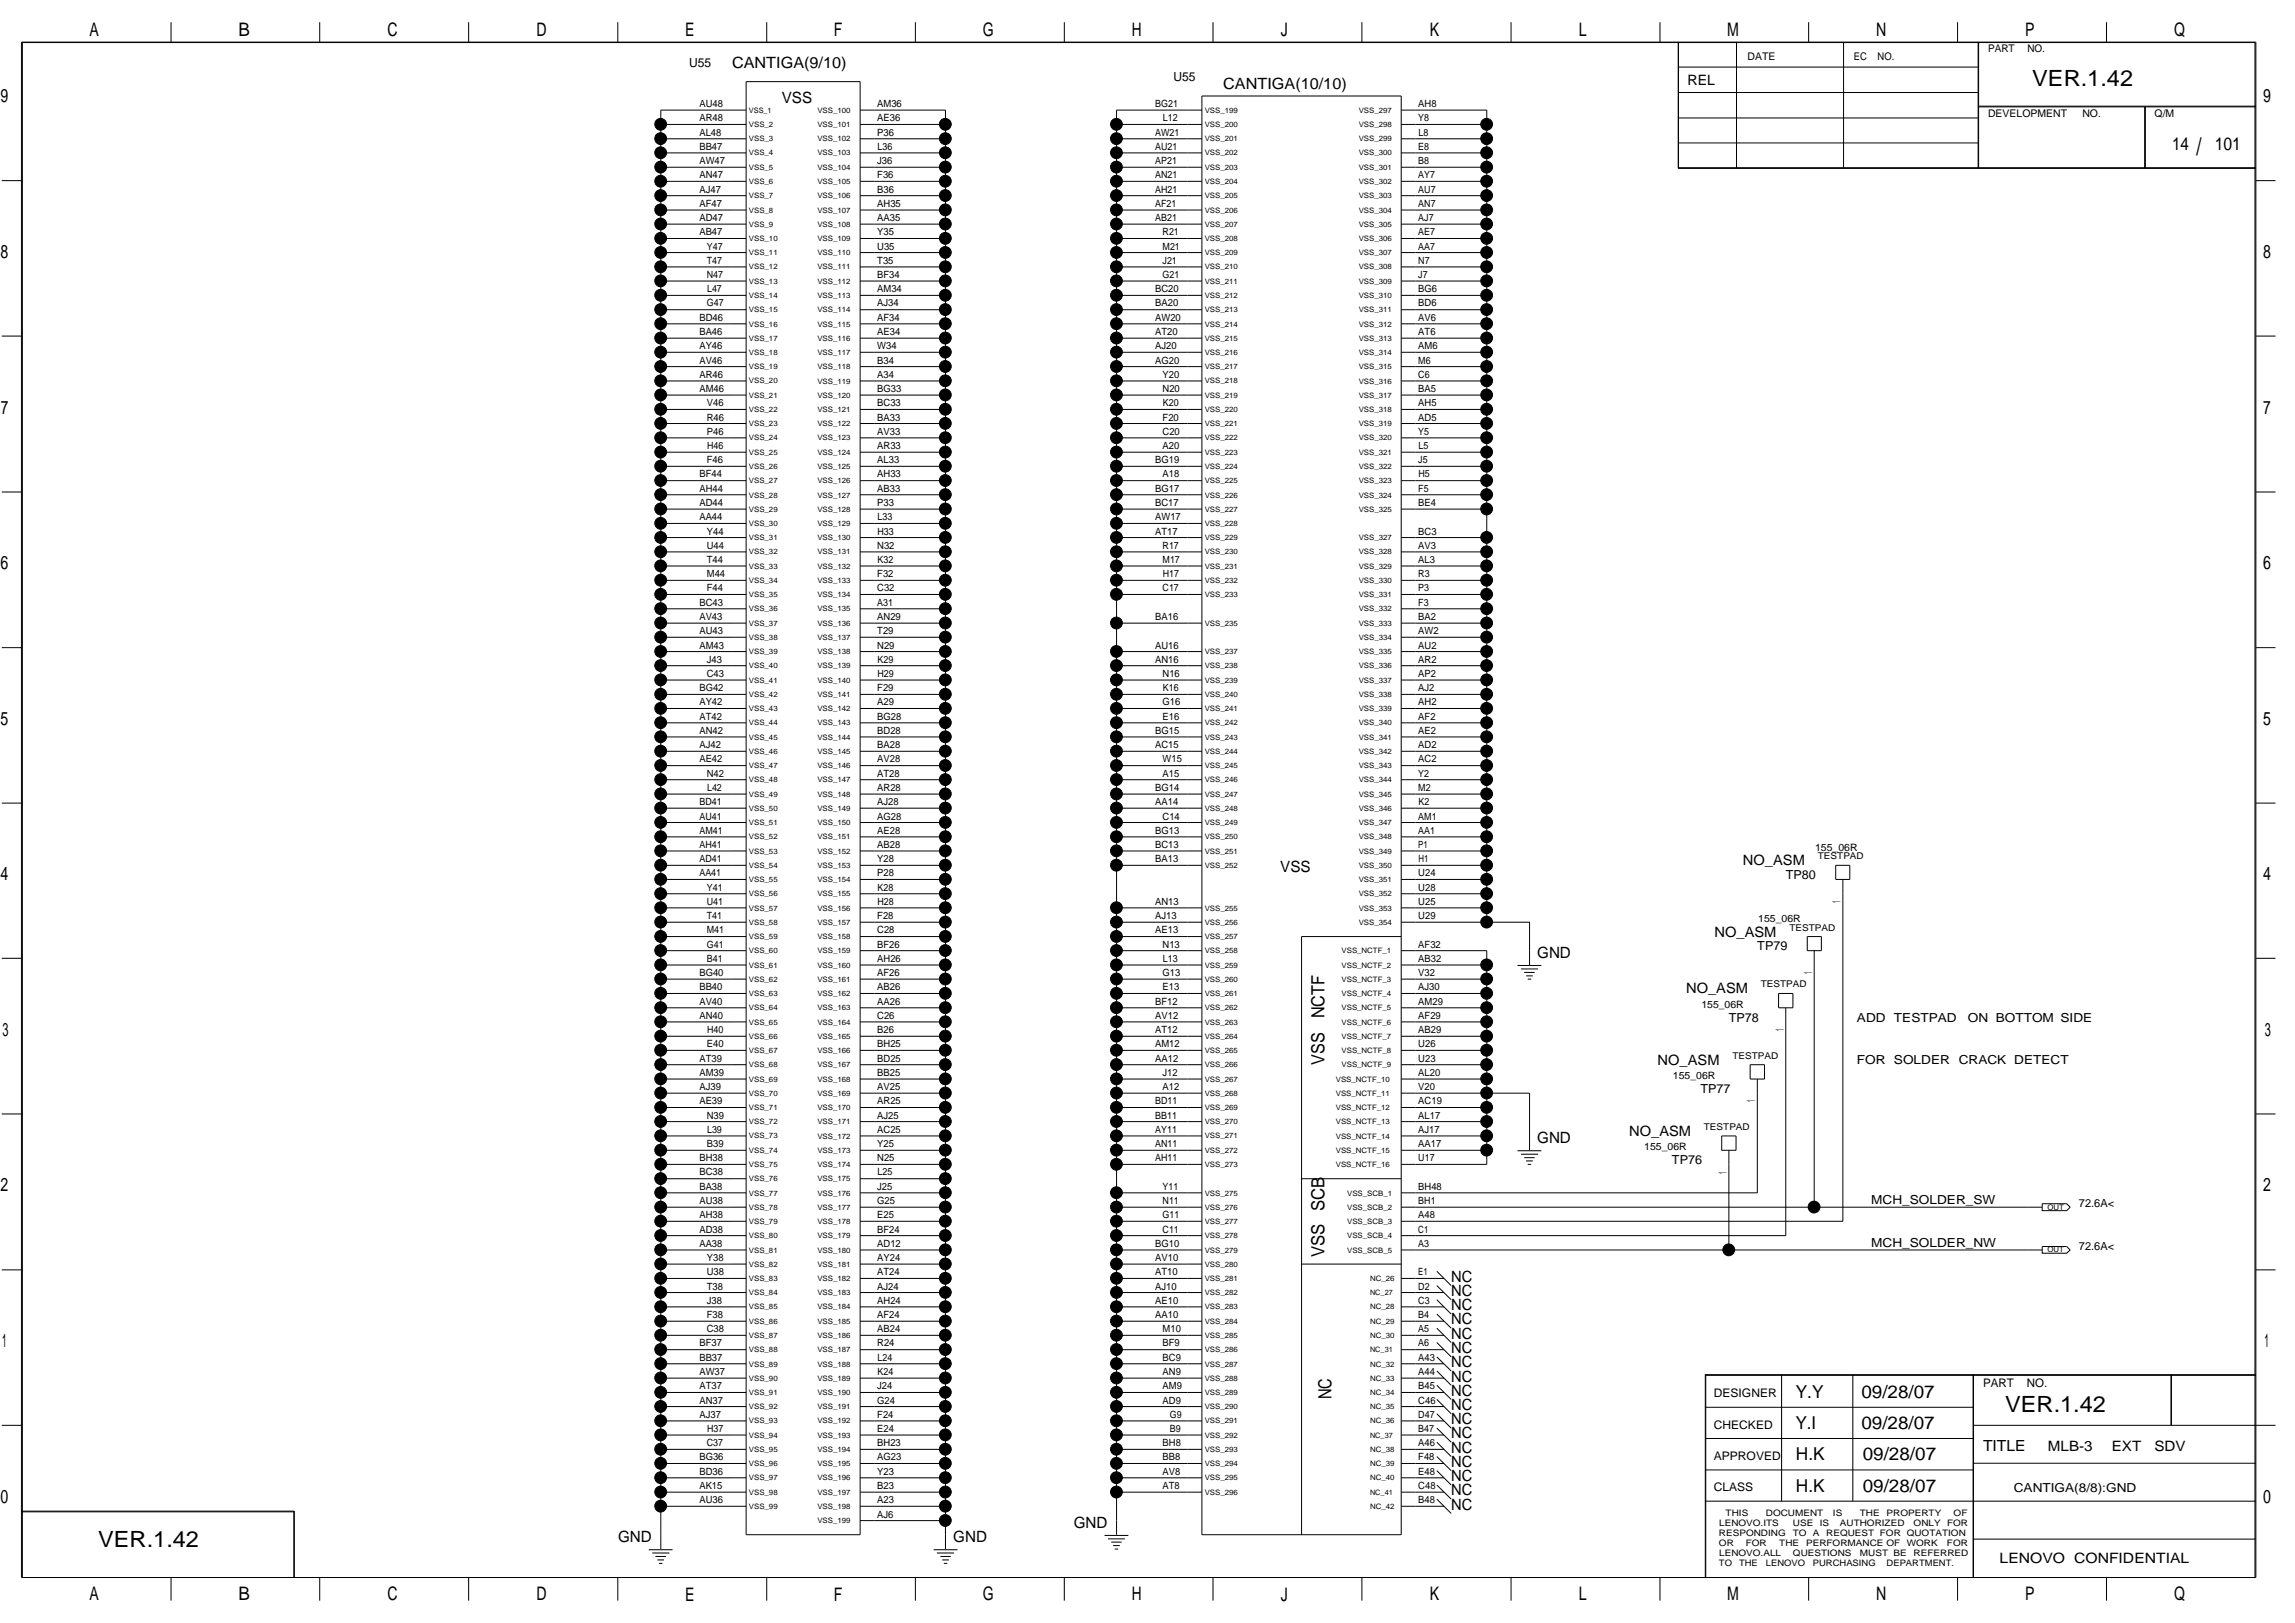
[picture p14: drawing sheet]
<svg xmlns="http://www.w3.org/2000/svg" width="420mm" height="297mm" viewBox="0 0 420 297" stroke-linecap="round" stroke-linejoin="round" font-family="sans-serif">
<defs><g id="words">
<text font-size="4.4" x="402.1" y="28.4">/</text>
<g font-size="4.1">
<text x="372.1" y="15.7">VER.1.42</text>
<text x="367.1" y="258.4">VER.1.42</text>
<text x="18" y="283.2">VER.1.42</text>
</g>
<g font-size="3.4">
<text x="16.4" y="6.6">A</text>
<text x="43.6" y="6.6">B</text>
<text x="70.9" y="6.6">C</text>
<text x="98.2" y="6.6">D</text>
<text x="125.4" y="6.6">E</text>
<text x="152.7" y="6.6">F</text>
<text x="179.9" y="6.6">G</text>
<text x="207.2" y="6.6">H</text>
<text x="234.5" y="6.6">J</text>
<text x="261.8" y="6.6">K</text>
<text x="289" y="6.6">L</text>
<text x="316.2" y="6.6">M</text>
<text x="343.5" y="6.6">N</text>
<text x="370.8" y="6.6">P</text>
<text x="398" y="6.6">Q</text>
<text x=".1" y="18.8">9</text>
<text x="414.3" y="18.8">9</text>
<text x=".1" y="47.2">8</text>
<text x="414.3" y="47.2">8</text>
<text x=".2" y="75.7">7</text>
<text x="414.3" y="75.7">7</text>
<text x=".1" y="104.2">6</text>
<text x="414.3" y="104.2">6</text>
<text x=".1" y="132.7">5</text>
<text x="414.3" y="132.7">5</text>
<text x=".1" y="161.1">4</text>
<text x="414.3" y="161.1">4</text>
<text x=".5" y="189.6">3</text>
<text x="414.6" y="189.6">3</text>
<text x=".1" y="218.1">2</text>
<text x="414.3" y="218.1">2</text>
<text x=".4" y="246.6">1</text>
<text x="414.6" y="246.6">1</text>
<text x=".1" y="275.1">0</text>
<text x="414.3" y="275.1">0</text>
<text x="16.4" y="292.9">A</text>
<text x="43.6" y="292.9">B</text>
<text x="70.9" y="292.9">C</text>
<text x="98.2" y="292.9">D</text>
<text x="125.4" y="292.9">E</text>
<text x="152.7" y="292.9">F</text>
<text x="179.9" y="292.9">G</text>
<text x="207.2" y="292.9">H</text>
<text x="234.5" y="292.9">J</text>
<text x="261.8" y="292.9">K</text>
<text x="289" y="292.9">L</text>
<text x="316.2" y="292.9">M</text>
<text x="343.5" y="292.9">N</text>
<text x="370.8" y="292.9">P</text>
<text x="398" y="292.9">Q</text>
</g>
<g font-size="3.3">
<text x="397.7" y="27.4">14</text>
<text x="405.5" y="27.4">101</text>
<text x="242.5" y="186.4" transform="rotate(-90 242.5 186.4)">NCTF</text>
<text x="242.5" y="194.9" transform="rotate(-90 242.5 194.9)">VSS</text>
<text x="242.5" y="221.6" transform="rotate(-90 242.5 221.6)">SCB</text>
<text x="242.5" y="230" transform="rotate(-90 242.5 230)">VSS</text>
<text x="243.7" y="256.1" transform="rotate(-90 243.7 256.1)">NC</text>
<text x="328.7" y="255.8">Y.Y</text>
<text x="340.8" y="255.8">09/28/07</text>
<text x="328.7" y="261.6">Y.I</text>
<text x="340.8" y="261.6">09/28/07</text>
<text x="328.8" y="267.3">H.K</text>
<text x="341" y="267.3">09/28/07</text>
<text x="328.8" y="273">H.K</text>
<text x="341" y="273">09/28/07</text>
</g>
<g font-size="2.8">
<text x="134" y="12.4">CANTIGA(9/10)</text>
<text x="223.9" y="16.3">CANTIGA(10/10)</text>
<text x="143.1" y="18.9">VSS</text>
<text x="234.4" y="159.6">VSS</text>
<text x="281.4" y="175.3">GND</text>
<text x="281.4" y="209.2">GND</text>
<text x="265.7" y="239.8">NC</text>
<text x="265.7" y="234.6">NC</text>
<text x="265.7" y="237.2">NC</text>
<text x="265.7" y="245">NC</text>
<text x="265.7" y="242.4">NC</text>
<text x="265.7" y="250.2">NC</text>
<text x="265.7" y="247.6">NC</text>
<text x="265.7" y="255.4">NC</text>
<text x="265.7" y="252.9">NC</text>
<text x="265.7" y="263.3">NC</text>
<text x="265.7" y="260.7">NC</text>
<text x="265.7" y="258.1">NC</text>
<text x="265.7" y="265.9">NC</text>
<text x="265.7" y="268.5">NC</text>
<text x="363" y="265.6">TITLE</text>
<text x="265.7" y="271.1">NC</text>
<text x="265.7" y="273.7">NC</text>
<text x="196.6" y="279.6">GND</text>
<text x="265.7" y="276.3">NC</text>
<text x="113.1" y="282.2">GND</text>
<text x="174.5" y="282.2">GND</text>
</g>
<g font-size="2.6">
<text x="308.9" y="15.5">REL</text>
<text x="319.1" y="158.4">NO_ASM</text>
<text x="313.9" y="171.4">NO_ASM</text>
<text x="308.7" y="181.8">NO_ASM</text>
<text x="303.5" y="194.9">NO_ASM</text>
<text x="298.3" y="207.9">NO_ASM</text>
<text x="374.9" y="265.5">MLB-3</text>
<text x="386.6" y="265.5">EXT</text>
<text x="394.4" y="265.5">SDV</text>
<text x="366.1" y="286.1">LENOVO CONFIDENTIAL</text>
</g>
<g font-size="2.3">
<text x="126.2" y="12.3">U55</text>
<text x="214.8" y="14.9">U55</text>
<text x="326.9" y="160.9">TP80</text>
<text x="321.7" y="173.9">TP79</text>
<text x="316.5" y="187">TP78</text>
<text x="340" y="187">ADD TESTPAD</text>
<text x="360.3" y="187">ON BOTTOM SIDE</text>
<text x="340" y="194.8">FOR SOLDER</text>
<text x="358.6" y="194.8">CRACK DETECT</text>
<text x="311.3" y="200">TP77</text>
<text x="306.1" y="213.1">TP76</text>
<text x="342.6" y="220.4">MCH_SOLDER_SW</text>
<text x="342.6" y="228.2">MCH_SOLDER_NW</text>
<text x="368.7" y="273.1">CANTIGA(8/8):GND</text>
</g>
<g font-size="2.2">
<text x="313.8" y="255.7">DESIGNER</text>
<text x="363" y="253.8">PART</text>
<text x="371.1" y="253.8">NO.</text>
<text x="313.8" y="261.5">CHECKED</text>
<text x="313.8" y="267.2">APPROVED</text>
<text x="313.8" y="272.9">CLASS</text>
</g>
<g font-size="2.1">
<text x="337" y="165.3" transform="rotate(-90 337 165.3)">1</text>
<text x="331.8" y="178.3" transform="rotate(-90 331.8 178.3)">1</text>
<text x="326.5" y="188.8" transform="rotate(-90 326.5 188.8)">1</text>
<text x="321.3" y="201.8" transform="rotate(-90 321.3 201.8)">1</text>
<text x="316.1" y="214.8" transform="rotate(-90 316.1 214.8)">1</text>
</g>
<g font-size="2">
<text x="380.6" y="220.9">72.6A&lt;</text>
<text x="380.6" y="228.7">72.6A&lt;</text>
</g>
<g font-size="1.9">
<text x="319.9" y="11">DATE</text>
<text x="339.4" y="11">EC</text>
<text x="343.7" y="11">NO.</text>
<text x="364" y="9.5">PART</text>
<text x="371.2" y="9.5">NO.</text>
<text x="364" y="21.3">DEVELOPMENT</text>
<text x="381.2" y="21.3">NO.</text>
<text x="394.5" y="21.3">Q/M</text>
<text x="332.3" y="155.7">155_06R</text>
<text x="321.9" y="168.7">155_06R</text>
<text x="311.5" y="184.4">155_06R</text>
<text x="306.3" y="197.4">155_06R</text>
<text x="301" y="210.5">155_06R</text>
</g>
<g font-size="1.8">
<text x="128" y="19.6">AU48</text>
<text x="128" y="22.2">AR48</text>
<text x="160.6" y="19.6">AM36</text>
<text x="160.6" y="22.2">AE36</text>
<text x="211.5" y="19.6">BG21</text>
<text x="212.9" y="22.2">L12</text>
<text x="259.7" y="22.2">Y8</text>
<text x="259.7" y="19.6">AH8</text>
<text x="128" y="27.4">BB47</text>
<text x="128" y="24.8">AL48</text>
<text x="160.6" y="24.8">P36</text>
<text x="160.6" y="27.4">L36</text>
<text x="211.5" y="24.8">AW21</text>
<text x="211.5" y="27.4">AU21</text>
<text x="259.7" y="27.4">E8</text>
<text x="259.7" y="24.8">L8</text>
<text x="128" y="30">AW47</text>
<text x="128" y="32.6">AN47</text>
<text x="128" y="35.3">AJ47</text>
<text x="160.6" y="30">J36</text>
<text x="160.6" y="35.3">B36</text>
<text x="160.6" y="32.6">F36</text>
<text x="211.5" y="30">AP21</text>
<text x="211.5" y="35.3">AH21</text>
<text x="211.5" y="32.6">AN21</text>
<text x="259.7" y="30">B8</text>
<text x="259.7" y="32.6">AY7</text>
<text x="259.7" y="35.3">AU7</text>
<text x="128" y="37.8">AF47</text>
<text x="128" y="40.5">AD47</text>
<text x="160.6" y="37.8">AH35</text>
<text x="160.6" y="40.5">AA35</text>
<text x="211.5" y="37.8">AF21</text>
<text x="211.5" y="40.5">AB21</text>
<text x="259.7" y="37.8">AN7</text>
<text x="259.7" y="40.5">AJ7</text>
<text x="128" y="43.1">AB47</text>
<text x="129.4" y="45.7">Y47</text>
<text x="160.6" y="43.1">Y35</text>
<text x="160.6" y="45.7">U35</text>
<text x="212.8" y="45.7">M21</text>
<text x="212.8" y="43.1">R21</text>
<text x="259.7" y="45.7">AA7</text>
<text x="259.7" y="43.1">AE7</text>
<text x="129.4" y="48.3">T47</text>
<text x="129.4" y="50.9">N47</text>
<text x="129.4" y="53.5">L47</text>
<text x="160.6" y="48.3">T35</text>
<text x="160.6" y="53.5">AM34</text>
<text x="160.6" y="50.9">BF34</text>
<text x="211.5" y="53.5">BC20</text>
<text x="212.8" y="50.9">G21</text>
<text x="212.8" y="48.3">J21</text>
<text x="259.7" y="48.3">N7</text>
<text x="259.7" y="53.5">BG6</text>
<text x="259.7" y="50.9">J7</text>
<text x="128" y="58.7">BD46</text>
<text x="129.4" y="56.1">G47</text>
<text x="160.6" y="56.1">AJ34</text>
<text x="160.6" y="58.7">AF34</text>
<text x="211.5" y="58.7">AW20</text>
<text x="211.5" y="56.1">BA20</text>
<text x="259.7" y="58.7">AV6</text>
<text x="259.7" y="56.1">BD6</text>
<text x="128" y="63.9">AY46</text>
<text x="128" y="61.3">BA46</text>
<text x="160.6" y="63.9">W34</text>
<text x="160.6" y="61.3">AE34</text>
<text x="211.5" y="61.3">AT20</text>
<text x="211.5" y="63.9">AJ20</text>
<text x="259.7" y="63.9">AM6</text>
<text x="259.7" y="61.3">AT6</text>
<text x="128" y="66.5">AV46</text>
<text x="128" y="69.1">AR46</text>
<text x="128" y="71.8">AM46</text>
<text x="160.6" y="66.5">B34</text>
<text x="160.6" y="69.1">A34</text>
<text x="160.6" y="71.8">BG33</text>
<text x="211.5" y="66.5">AG20</text>
<text x="212.8" y="69.1">Y20</text>
<text x="212.8" y="71.8">N20</text>
<text x="259.7" y="66.5">M6</text>
<text x="259.7" y="69.1">C6</text>
<text x="259.7" y="71.8">BA5</text>
<text x="129.4" y="74.3">V46</text>
<text x="129.4" y="77">R46</text>
<text x="160.6" y="74.3">BC33</text>
<text x="160.6" y="77">BA33</text>
<text x="212.8" y="77">F20</text>
<text x="212.9" y="74.3">K20</text>
<text x="259.7" y="77">AD5</text>
<text x="259.7" y="74.3">AH5</text>
<text x="129.4" y="79.6">P46</text>
<text x="129.4" y="82.2">H46</text>
<text x="160.6" y="79.6">AV33</text>
<text x="160.6" y="82.2">AR33</text>
<text x="212.8" y="79.6">C20</text>
<text x="212.8" y="82.2">A20</text>
<text x="259.7" y="79.6">Y5</text>
<text x="259.7" y="82.2">L5</text>
<text x="128" y="87.4">BF44</text>
<text x="129.4" y="84.8">F46</text>
<text x="160.6" y="84.8">AL33</text>
<text x="160.6" y="87.4">AH33</text>
<text x="211.5" y="84.8">BG19</text>
<text x="212.8" y="87.4">A18</text>
<text x="259.7" y="84.8">J5</text>
<text x="259.7" y="87.4">H5</text>
<text x="128" y="90">AH44</text>
<text x="128" y="92.6">AD44</text>
<text x="128" y="95.2">AA44</text>
<text x="160.6" y="92.6">P33</text>
<text x="160.6" y="90">AB33</text>
<text x="160.6" y="95.2">L33</text>
<text x="211.5" y="92.6">BC17</text>
<text x="211.5" y="90">BG17</text>
<text x="211.5" y="95.2">AW17</text>
<text x="259.7" y="90">F5</text>
<text x="259.7" y="92.6">BE4</text>
<text x="129.4" y="97.8">Y44</text>
<text x="129.4" y="100.4">U44</text>
<text x="160.6" y="100.4">N32</text>
<text x="160.6" y="97.8">H33</text>
<text x="211.5" y="97.8">AT17</text>
<text x="212.8" y="100.4">R17</text>
<text x="259.7" y="100.4">AV3</text>
<text x="259.7" y="97.8">BC3</text>
<text x="129.4" y="103">T44</text>
<text x="129.4" y="105.7">M44</text>
<text x="160.6" y="105.7">F32</text>
<text x="160.6" y="103">K32</text>
<text x="212.8" y="103">M17</text>
<text x="212.9" y="105.7">H17</text>
<text x="259.7" y="105.7">R3</text>
<text x="259.7" y="103">AL3</text>
<text x="128" y="113.5">AV43</text>
<text x="128" y="110.9">BC43</text>
<text x="129.4" y="108.2">F44</text>
<text x="160.6" y="113.5">AN29</text>
<text x="160.6" y="108.2">C32</text>
<text x="160.6" y="110.9">A31</text>
<text x="211.5" y="113.5">BA16</text>
<text x="212.8" y="108.2">C17</text>
<text x="259.7" y="108.2">P3</text>
<text x="259.7" y="110.9">F3</text>
<text x="259.7" y="113.5">BA2</text>
<text x="128" y="116.1">AU43</text>
<text x="128" y="118.7">AM43</text>
<text x="160.6" y="116.1">T29</text>
<text x="160.6" y="118.7">N29</text>
<text x="211.5" y="118.7">AU16</text>
<text x="259.7" y="116.1">AW2</text>
<text x="259.7" y="118.7">AU2</text>
<text x="129.4" y="121.3">J43</text>
<text x="129.4" y="123.9">C43</text>
<text x="160.6" y="123.9">H29</text>
<text x="160.6" y="121.3">K29</text>
<text x="211.5" y="121.3">AN16</text>
<text x="212.8" y="123.9">N16</text>
<text x="259.7" y="121.3">AR2</text>
<text x="259.7" y="123.9">AP2</text>
<text x="128" y="129.1">AY42</text>
<text x="128" y="131.7">AT42</text>
<text x="128" y="126.5">BG42</text>
<text x="160.6" y="126.5">F29</text>
<text x="160.6" y="131.7">BG28</text>
<text x="160.6" y="129.1">A29</text>
<text x="212.8" y="129.1">G16</text>
<text x="212.8" y="131.7">E16</text>
<text x="212.9" y="126.5">K16</text>
<text x="259.7" y="126.5">AJ2</text>
<text x="259.7" y="129.1">AH2</text>
<text x="259.7" y="131.7">AF2</text>
<text x="128" y="134.3">AN42</text>
<text x="128" y="136.9">AJ42</text>
<text x="160.6" y="134.3">BD28</text>
<text x="160.6" y="136.9">BA28</text>
<text x="211.5" y="134.3">BG15</text>
<text x="211.5" y="136.9">AC15</text>
<text x="259.7" y="136.9">AD2</text>
<text x="259.7" y="134.3">AE2</text>
<text x="128" y="139.5">AE42</text>
<text x="129.4" y="142.2">N42</text>
<text x="160.6" y="139.5">AV28</text>
<text x="160.6" y="142.2">AT28</text>
<text x="212.8" y="139.5">W15</text>
<text x="212.8" y="142.2">A15</text>
<text x="259.7" y="139.5">AC2</text>
<text x="259.7" y="142.2">Y2</text>
<text x="128" y="147.4">BD41</text>
<text x="128" y="150">AU41</text>
<text x="129.4" y="144.7">L42</text>
<text x="160.6" y="144.7">AR28</text>
<text x="160.6" y="147.4">AJ28</text>
<text x="160.6" y="150">AG28</text>
<text x="211.5" y="144.7">BG14</text>
<text x="211.5" y="147.4">AA14</text>
<text x="212.8" y="150">C14</text>
<text x="259.7" y="144.7">M2</text>
<text x="259.7" y="150">AM1</text>
<text x="259.7" y="147.4">K2</text>
<text x="128" y="152.6">AM41</text>
<text x="128" y="155.2">AH41</text>
<text x="160.6" y="152.6">AE28</text>
<text x="160.6" y="155.2">AB28</text>
<text x="211.5" y="155.2">BC13</text>
<text x="211.5" y="152.6">BG13</text>
<text x="259.7" y="155.2">P1</text>
<text x="259.7" y="152.6">AA1</text>
<text x="128" y="157.8">AD41</text>
<text x="128" y="160.4">AA41</text>
<text x="160.6" y="157.8">Y28</text>
<text x="160.6" y="160.4">P28</text>
<text x="211.5" y="157.8">BA13</text>
<text x="259.7" y="160.4">U24</text>
<text x="259.7" y="157.8">H1</text>
<text x="129.4" y="163">Y41</text>
<text x="129.4" y="165.6">U41</text>
<text x="160.6" y="165.6">H28</text>
<text x="160.6" y="163">K28</text>
<text x="211.5" y="165.6">AN13</text>
<text x="259.7" y="163">U28</text>
<text x="259.7" y="165.6">U25</text>
<text x="129.4" y="173.4">G41</text>
<text x="129.4" y="168.2">T41</text>
<text x="129.4" y="170.8">M41</text>
<text x="160.6" y="168.2">F28</text>
<text x="160.6" y="170.8">C28</text>
<text x="160.6" y="173.4">BF26</text>
<text x="211.5" y="168.2">AJ13</text>
<text x="211.5" y="170.8">AE13</text>
<text x="212.8" y="173.4">N13</text>
<text x="259.7" y="168.2">U29</text>
<text x="259.7" y="173.4">AF32</text>
<text x="128" y="178.6">BG40</text>
<text x="129.4" y="176.1">B41</text>
<text x="160.6" y="176.1">AH26</text>
<text x="160.6" y="178.6">AF26</text>
<text x="212.8" y="178.6">G13</text>
<text x="212.9" y="176.1">L13</text>
<text x="259.7" y="178.6">V32</text>
<text x="259.7" y="176.1">AB32</text>
<text x="128" y="183.9">AV40</text>
<text x="128" y="181.3">BB40</text>
<text x="160.6" y="181.3">AB26</text>
<text x="160.6" y="183.9">AA26</text>
<text x="211.5" y="183.9">BF12</text>
<text x="212.8" y="181.3">E13</text>
<text x="259.7" y="183.9">AM29</text>
<text x="259.7" y="181.3">AJ30</text>
<text x="128" y="186.5">AN40</text>
<text x="129.4" y="191.7">E40</text>
<text x="129.4" y="189.1">H40</text>
<text x="160.6" y="189.1">B26</text>
<text x="160.6" y="186.5">C26</text>
<text x="160.6" y="191.7">BH25</text>
<text x="211.5" y="186.5">AV12</text>
<text x="211.5" y="191.7">AM12</text>
<text x="211.5" y="189.1">AT12</text>
<text x="259.7" y="191.7">U26</text>
<text x="259.7" y="186.5">AF29</text>
<text x="259.7" y="189.1">AB29</text>
<text x="128" y="194.3">AT39</text>
<text x="128" y="196.9">AM39</text>
<text x="160.6" y="194.3">BD25</text>
<text x="160.6" y="196.9">BB25</text>
<text x="211.5" y="194.3">AA12</text>
<text x="212.8" y="196.9">J12</text>
<text x="259.7" y="194.3">U23</text>
<text x="259.7" y="196.9">AL20</text>
<text x="128" y="199.5">AJ39</text>
<text x="128" y="202.1">AE39</text>
<text x="160.6" y="199.5">AV25</text>
<text x="160.6" y="202.1">AR25</text>
<text x="211.5" y="202.1">BD11</text>
<text x="212.8" y="199.5">A12</text>
<text x="259.7" y="199.5">V20</text>
<text x="259.7" y="202.1">AC19</text>
<text x="129.4" y="204.7">N39</text>
<text x="129.4" y="209.9">B39</text>
<text x="129.4" y="207.3">L39</text>
<text x="160.6" y="209.9">Y25</text>
<text x="160.6" y="204.7">AJ25</text>
<text x="160.6" y="207.3">AC25</text>
<text x="211.5" y="204.7">BB11</text>
<text x="211.5" y="209.9">AN11</text>
<text x="211.5" y="207.3">AY11</text>
<text x="259.7" y="204.7">AL17</text>
<text x="259.7" y="207.3">AJ17</text>
<text x="259.7" y="209.9">AA17</text>
<text x="128" y="215.1">BC38</text>
<text x="128" y="212.6">BH38</text>
<text x="160.6" y="212.6">N25</text>
<text x="160.6" y="215.1">L25</text>
<text x="211.5" y="212.6">AH11</text>
<text x="259.7" y="212.6">U17</text>
<text x="128" y="217.8">BA38</text>
<text x="128" y="220.4">AU38</text>
<text x="160.6" y="217.8">J25</text>
<text x="160.6" y="220.4">G25</text>
<text x="212.8" y="220.4">N11</text>
<text x="212.8" y="217.8">Y11</text>
<text x="259.7" y="217.8">BH48</text>
<text x="259.7" y="220.4">BH1</text>
<text x="128" y="223">AH38</text>
<text x="128" y="225.6">AD38</text>
<text x="160.6" y="223">E25</text>
<text x="160.6" y="225.6">BF24</text>
<text x="212.8" y="223">G11</text>
<text x="212.8" y="225.6">C11</text>
<text x="259.7" y="225.6">C1</text>
<text x="259.7" y="223">A48</text>
<text x="128" y="228.2">AA38</text>
<text x="129.4" y="230.8">Y38</text>
<text x="129.4" y="233.4">U38</text>
<text x="160.6" y="230.8">AY24</text>
<text x="160.6" y="233.4">AT24</text>
<text x="160.6" y="228.2">AD12</text>
<text x="211.5" y="230.8">AV10</text>
<text x="211.5" y="228.2">BG10</text>
<text x="211.5" y="233.4">AT10</text>
<text x="259.7" y="233.4">E1</text>
<text x="259.7" y="228.2">A3</text>
<text x="129.4" y="236">T38</text>
<text x="129.4" y="238.6">J38</text>
<text x="160.6" y="236">AJ24</text>
<text x="160.6" y="238.6">AH24</text>
<text x="211.5" y="236">AJ10</text>
<text x="211.5" y="238.6">AE10</text>
<text x="259.7" y="236">D2</text>
<text x="259.7" y="238.6">C3</text>
<text x="129.4" y="241.2">F38</text>
<text x="129.4" y="243.8">C38</text>
<text x="160.6" y="241.2">AF24</text>
<text x="160.6" y="243.8">AB24</text>
<text x="211.5" y="241.2">AA10</text>
<text x="212.8" y="243.8">M10</text>
<text x="259.7" y="241.2">B4</text>
<text x="259.7" y="243.8">A5</text>
<text x="128" y="251.7">AW37</text>
<text x="128" y="249">BB37</text>
<text x="128" y="246.4">BF37</text>
<text x="160.6" y="246.4">R24</text>
<text x="160.6" y="249">L24</text>
<text x="160.6" y="251.7">K24</text>
<text x="212.8" y="246.4">BF9</text>
<text x="212.8" y="249">BC9</text>
<text x="212.8" y="251.7">AN9</text>
<text x="259.7" y="246.4">A6</text>
<text x="259.7" y="251.7">A44</text>
<text x="259.7" y="249">A43</text>
<text x="128" y="254.3">AT37</text>
<text x="128" y="256.9">AN37</text>
<text x="160.6" y="254.3">J24</text>
<text x="160.6" y="256.9">G24</text>
<text x="212.8" y="254.3">AM9</text>
<text x="212.8" y="256.9">AD9</text>
<text x="259.7" y="256.9">C46</text>
<text x="259.7" y="254.3">B45</text>
<text x="128" y="259.5">AJ37</text>
<text x="129.4" y="262.1">H37</text>
<text x="160.6" y="259.5">F24</text>
<text x="160.6" y="262.1">E24</text>
<text x="214.2" y="259.5">G9</text>
<text x="214.2" y="262.1">B9</text>
<text x="259.7" y="259.5">D47</text>
<text x="259.7" y="262.1">B47</text>
<text x="128" y="269.9">BD36</text>
<text x="128" y="267.3">BG36</text>
<text x="129.4" y="264.7">C37</text>
<text x="160.6" y="269.9">Y23</text>
<text x="160.6" y="267.3">AG23</text>
<text x="160.6" y="264.7">BH23</text>
<text x="212.8" y="267.3">BB8</text>
<text x="212.8" y="269.9">AV8</text>
<text x="212.8" y="264.7">BH8</text>
<text x="259.7" y="267.3">F48</text>
<text x="259.7" y="269.9">E48</text>
<text x="259.7" y="264.7">A46</text>
<text x="128" y="275.1">AU36</text>
<text x="128" y="272.5">AK15</text>
<text x="160.6" y="272.5">B23</text>
<text x="160.6" y="275.1">A23</text>
<text x="212.8" y="272.5">AT8</text>
<text x="259.7" y="272.5">C48</text>
<text x="259.7" y="275.1">B48</text>
<text x="160.6" y="277.7">AJ6</text>
</g>
<g font-size="1.7">
<text x="332.8" y="157.3">TESTPAD</text>
<text x="327.6" y="170.3">TESTPAD</text>
<text x="322.4" y="180.7">TESTPAD</text>
<text x="317.1" y="193.8">TESTPAD</text>
<text x="311.9" y="206.8">TESTPAD</text>
</g>
<g font-size="1.6">
<text x="314.7" y="281.2">RESPONDING</text>
<text x="314.7" y="279.3">LENOVO.ITS</text>
<text x="315.9" y="277.5">THIS</text>
<text x="323.3" y="277.5">DOCUMENT</text>
<text x="328.2" y="281.2">TO</text>
<text x="328.2" y="279.3">USE</text>
<text x="331.9" y="281.2">A</text>
<text x="333.2" y="279.3">IS</text>
<text x="334.3" y="281.2">REQUEST FOR QUOTATION</text>
<text x="335.6" y="277.5">IS</text>
<text x="336.8" y="279.3">AUTHORIZED</text>
<text x="340.5" y="277.5">THE</text>
<text x="345.4" y="277.5">PROPERTY</text>
<text x="350.3" y="279.3">ONLY</text>
<text x="356.5" y="279.3">FOR</text>
<text x="357.7" y="277.5">OF</text>
<text x="314.7" y="286.7">TO</text>
<text x="314.7" y="283">OR</text>
<text x="314.7" y="284.9">LENOVO.ALL</text>
<text x="318.4" y="286.7">THE</text>
<text x="319.6" y="283">FOR</text>
<text x="323.3" y="286.7">LENOVO</text>
<text x="325.7" y="283">THE</text>
<text x="328.2" y="284.9">QUESTIONS</text>
<text x="330.7" y="283">PERFORMANCE OF</text>
<text x="331.9" y="286.7">PURCHASING</text>
<text x="340.5" y="284.9">MUST BE</text>
<text x="345.4" y="286.7">DEPARTMENT.</text>
<text x="349.1" y="283">WORK</text>
<text x="350.3" y="284.9">REFERRED</text>
<text x="356.4" y="283">FOR</text>
</g>
<g font-size="1.4">
<text x="137.1" y="23.2">VSS_2</text>
<text x="137.1" y="20.7">VSS_1</text>
<text x="149.6" y="20.7">VSS_100</text>
<text x="149.6" y="23.2">VSS_101</text>
<text x="220.5" y="20.7">VSS_199</text>
<text x="220.5" y="23.2">VSS_200</text>
<text x="248.7" y="20.7">VSS_297</text>
<text x="248.7" y="23.2">VSS_298</text>
<text x="137.1" y="28.4">VSS_4</text>
<text x="137.1" y="25.9">VSS_3</text>
<text x="149.6" y="25.9">VSS_102</text>
<text x="149.6" y="28.4">VSS_103</text>
<text x="220.5" y="25.9">VSS_201</text>
<text x="220.5" y="28.4">VSS_202</text>
<text x="248.7" y="25.9">VSS_299</text>
<text x="248.7" y="28.4">VSS_300</text>
<text x="137.1" y="33.7">VSS_6</text>
<text x="137.1" y="31.1">VSS_5</text>
<text x="149.6" y="31.1">VSS_104</text>
<text x="149.6" y="33.7">VSS_105</text>
<text x="220.5" y="31.1">VSS_203</text>
<text x="220.5" y="33.7">VSS_204</text>
<text x="248.7" y="31.1">VSS_301</text>
<text x="248.7" y="33.7">VSS_302</text>
<text x="137.1" y="41.5">VSS_9</text>
<text x="137.1" y="38.9">VSS_8</text>
<text x="137.1" y="36.3">VSS_7</text>
<text x="149.6" y="36.3">VSS_106</text>
<text x="149.6" y="38.9">VSS_107</text>
<text x="149.6" y="41.5">VSS_108</text>
<text x="220.5" y="36.3">VSS_205</text>
<text x="220.5" y="38.9">VSS_206</text>
<text x="220.5" y="41.5">VSS_207</text>
<text x="248.7" y="36.3">VSS_303</text>
<text x="248.7" y="38.9">VSS_304</text>
<text x="248.7" y="41.5">VSS_305</text>
<text x="137.1" y="46.7">VSS_11</text>
<text x="137.1" y="44.1">VSS_10</text>
<text x="149.6" y="44.1">VSS_109</text>
<text x="149.6" y="46.7">VSS_110</text>
<text x="220.5" y="46.7">VSS_209</text>
<text x="220.5" y="44.1">VSS_208</text>
<text x="248.7" y="46.7">VSS_307</text>
<text x="248.7" y="44.1">VSS_306</text>
<text x="137.1" y="51.9">VSS_13</text>
<text x="137.1" y="49.3">VSS_12</text>
<text x="149.6" y="49.3">VSS_111</text>
<text x="149.6" y="51.9">VSS_112</text>
<text x="220.5" y="51.9">VSS_211</text>
<text x="220.5" y="49.3">VSS_210</text>
<text x="248.7" y="51.9">VSS_309</text>
<text x="248.7" y="49.3">VSS_308</text>
<text x="137.1" y="59.8">VSS_16</text>
<text x="137.1" y="57.1">VSS_15</text>
<text x="137.1" y="54.5">VSS_14</text>
<text x="149.6" y="54.5">VSS_113</text>
<text x="149.6" y="57.2">VSS_114</text>
<text x="149.6" y="59.8">VSS_115</text>
<text x="220.5" y="54.5">VSS_212</text>
<text x="220.5" y="57.1">VSS_213</text>
<text x="220.5" y="59.8">VSS_214</text>
<text x="248.7" y="54.5">VSS_310</text>
<text x="248.7" y="57.2">VSS_311</text>
<text x="248.7" y="59.8">VSS_312</text>
<text x="137.1" y="65">VSS_18</text>
<text x="137.1" y="62.4">VSS_17</text>
<text x="149.6" y="62.4">VSS_116</text>
<text x="149.6" y="65">VSS_117</text>
<text x="220.5" y="62.4">VSS_215</text>
<text x="220.5" y="65">VSS_216</text>
<text x="248.7" y="62.4">VSS_313</text>
<text x="248.7" y="65">VSS_314</text>
<text x="137.1" y="70.2">VSS_20</text>
<text x="137.1" y="67.6">VSS_19</text>
<text x="149.6" y="67.6">VSS_118</text>
<text x="149.6" y="70.2">VSS_119</text>
<text x="220.5" y="67.6">VSS_217</text>
<text x="220.5" y="70.2">VSS_218</text>
<text x="248.7" y="67.6">VSS_315</text>
<text x="248.7" y="70.2">VSS_316</text>
<text x="137.1" y="75.4">VSS_22</text>
<text x="137.1" y="72.8">VSS_21</text>
<text x="149.6" y="72.8">VSS_120</text>
<text x="149.6" y="75.4">VSS_121</text>
<text x="220.5" y="75.4">VSS_220</text>
<text x="220.5" y="72.8">VSS_219</text>
<text x="248.7" y="75.4">VSS_318</text>
<text x="248.7" y="72.8">VSS_317</text>
<text x="137.1" y="83.2">VSS_25</text>
<text x="137.1" y="80.6">VSS_24</text>
<text x="137.1" y="78">VSS_23</text>
<text x="149.6" y="78">VSS_122</text>
<text x="149.6" y="80.6">VSS_123</text>
<text x="149.6" y="83.2">VSS_124</text>
<text x="220.5" y="78">VSS_221</text>
<text x="220.5" y="80.6">VSS_222</text>
<text x="220.5" y="83.2">VSS_223</text>
<text x="248.7" y="78">VSS_319</text>
<text x="248.7" y="80.6">VSS_320</text>
<text x="248.7" y="83.2">VSS_321</text>
<text x="137.1" y="88.4">VSS_27</text>
<text x="137.1" y="85.8">VSS_26</text>
<text x="149.6" y="85.8">VSS_125</text>
<text x="149.6" y="88.4">VSS_126</text>
<text x="220.5" y="85.8">VSS_224</text>
<text x="220.5" y="88.4">VSS_225</text>
<text x="248.7" y="85.8">VSS_322</text>
<text x="248.7" y="88.4">VSS_323</text>
<text x="137.1" y="93.6">VSS_29</text>
<text x="137.1" y="91.1">VSS_28</text>
<text x="149.6" y="91.1">VSS_127</text>
<text x="149.6" y="93.6">VSS_128</text>
<text x="220.5" y="91.1">VSS_226</text>
<text x="220.5" y="93.6">VSS_227</text>
<text x="248.7" y="91.1">VSS_324</text>
<text x="248.7" y="93.6">VSS_325</text>
<text x="137.1" y="101.5">VSS_32</text>
<text x="137.1" y="98.8">VSS_31</text>
<text x="137.1" y="96.3">VSS_30</text>
<text x="149.6" y="96.3">VSS_129</text>
<text x="149.6" y="98.9">VSS_130</text>
<text x="149.6" y="101.5">VSS_131</text>
<text x="220.5" y="101.5">VSS_230</text>
<text x="220.5" y="98.8">VSS_229</text>
<text x="220.5" y="96.3">VSS_228</text>
<text x="248.7" y="101.5">VSS_328</text>
<text x="248.7" y="98.8">VSS_327</text>
<text x="137.1" y="106.7">VSS_34</text>
<text x="137.1" y="104.1">VSS_33</text>
<text x="149.6" y="104.1">VSS_132</text>
<text x="149.6" y="106.7">VSS_133</text>
<text x="220.5" y="106.7">VSS_232</text>
<text x="220.5" y="104.1">VSS_231</text>
<text x="248.7" y="104.1">VSS_329</text>
<text x="248.7" y="106.7">VSS_330</text>
<text x="137.1" y="111.9">VSS_36</text>
<text x="137.1" y="109.3">VSS_35</text>
<text x="149.6" y="109.3">VSS_134</text>
<text x="149.6" y="111.9">VSS_135</text>
<text x="220.5" y="109.3">VSS_233</text>
<text x="248.7" y="109.3">VSS_331</text>
<text x="248.7" y="111.9">VSS_332</text>
<text x="137.1" y="119.7">VSS_39</text>
<text x="137.1" y="117.1">VSS_38</text>
<text x="137.1" y="114.5">VSS_37</text>
<text x="149.6" y="114.5">VSS_136</text>
<text x="149.6" y="117.1">VSS_137</text>
<text x="149.6" y="119.7">VSS_138</text>
<text x="220.5" y="119.7">VSS_237</text>
<text x="220.5" y="114.5">VSS_235</text>
<text x="248.7" y="114.5">VSS_333</text>
<text x="248.7" y="117.1">VSS_334</text>
<text x="248.7" y="119.7">VSS_335</text>
<text x="137.1" y="124.9">VSS_41</text>
<text x="137.1" y="122.3">VSS_40</text>
<text x="149.6" y="122.3">VSS_139</text>
<text x="149.6" y="124.9">VSS_140</text>
<text x="220.5" y="124.9">VSS_239</text>
<text x="220.5" y="122.3">VSS_238</text>
<text x="248.7" y="124.9">VSS_337</text>
<text x="248.7" y="122.3">VSS_336</text>
<text x="137.1" y="130.2">VSS_43</text>
<text x="137.1" y="127.5">VSS_42</text>
<text x="149.6" y="127.6">VSS_141</text>
<text x="149.6" y="130.2">VSS_142</text>
<text x="220.5" y="130.2">VSS_241</text>
<text x="220.5" y="127.5">VSS_240</text>
<text x="248.7" y="130.2">VSS_339</text>
<text x="248.7" y="127.6">VSS_338</text>
<text x="137.1" y="138">VSS_46</text>
<text x="137.1" y="135.4">VSS_45</text>
<text x="137.1" y="132.8">VSS_44</text>
<text x="149.6" y="132.8">VSS_143</text>
<text x="149.6" y="135.4">VSS_144</text>
<text x="149.6" y="138">VSS_145</text>
<text x="220.5" y="132.8">VSS_242</text>
<text x="220.5" y="135.4">VSS_243</text>
<text x="220.5" y="138">VSS_244</text>
<text x="248.7" y="132.8">VSS_340</text>
<text x="248.7" y="135.4">VSS_341</text>
<text x="248.7" y="138">VSS_342</text>
<text x="137.1" y="143.2">VSS_48</text>
<text x="137.1" y="140.6">VSS_47</text>
<text x="149.6" y="140.6">VSS_146</text>
<text x="149.6" y="143.2">VSS_147</text>
<text x="220.5" y="140.6">VSS_245</text>
<text x="220.5" y="143.2">VSS_246</text>
<text x="248.7" y="140.6">VSS_343</text>
<text x="248.7" y="143.2">VSS_344</text>
<text x="137.1" y="148.4">VSS_50</text>
<text x="137.1" y="145.8">VSS_49</text>
<text x="149.6" y="145.8">VSS_148</text>
<text x="149.6" y="148.4">VSS_149</text>
<text x="220.5" y="145.8">VSS_247</text>
<text x="220.5" y="148.4">VSS_248</text>
<text x="248.7" y="145.8">VSS_345</text>
<text x="248.7" y="148.4">VSS_346</text>
<text x="137.1" y="153.6">VSS_52</text>
<text x="137.1" y="151">VSS_51</text>
<text x="149.6" y="151">VSS_150</text>
<text x="149.6" y="153.6">VSS_151</text>
<text x="220.5" y="153.6">VSS_250</text>
<text x="220.5" y="151">VSS_249</text>
<text x="248.7" y="153.6">VSS_348</text>
<text x="248.7" y="151">VSS_347</text>
<text x="137.1" y="161.5">VSS_55</text>
<text x="137.1" y="158.8">VSS_54</text>
<text x="137.1" y="156.2">VSS_53</text>
<text x="149.6" y="156.2">VSS_152</text>
<text x="149.6" y="158.8">VSS_153</text>
<text x="149.6" y="161.5">VSS_154</text>
<text x="220.5" y="158.8">VSS_252</text>
<text x="220.5" y="156.2">VSS_251</text>
<text x="248.7" y="156.2">VSS_349</text>
<text x="248.7" y="158.8">VSS_350</text>
<text x="248.7" y="161.5">VSS_351</text>
<text x="137.1" y="166.7">VSS_57</text>
<text x="137.1" y="164">VSS_56</text>
<text x="149.6" y="164">VSS_155</text>
<text x="149.6" y="166.7">VSS_156</text>
<text x="220.5" y="166.7">VSS_255</text>
<text x="248.7" y="164">VSS_352</text>
<text x="248.7" y="166.7">VSS_353</text>
<text x="137.1" y="171.9">VSS_59</text>
<text x="137.1" y="169.2">VSS_58</text>
<text x="149.6" y="169.3">VSS_157</text>
<text x="149.6" y="171.9">VSS_158</text>
<text x="220.5" y="171.9">VSS_257</text>
<text x="220.5" y="169.2">VSS_256</text>
<text x="248.7" y="169.3">VSS_354</text>
<text x="137.1" y="179.7">VSS_62</text>
<text x="137.1" y="177.1">VSS_61</text>
<text x="137.1" y="174.5">VSS_60</text>
<text x="149.6" y="174.5">VSS_159</text>
<text x="149.6" y="177.1">VSS_160</text>
<text x="149.6" y="179.7">VSS_161</text>
<text x="220.5" y="174.5">VSS_258</text>
<text x="220.5" y="179.7">VSS_260</text>
<text x="220.5" y="177.1">VSS_259</text>
<text x="245.6" y="174.5">VSS_NCTF_1</text>
<text x="245.6" y="179.7">VSS_NCTF_3</text>
<text x="245.6" y="177.1">VSS_NCTF_2</text>
<text x="137.1" y="184.9">VSS_64</text>
<text x="137.1" y="182.3">VSS_63</text>
<text x="149.6" y="182.3">VSS_162</text>
<text x="149.6" y="184.9">VSS_163</text>
<text x="220.5" y="184.9">VSS_262</text>
<text x="220.5" y="182.3">VSS_261</text>
<text x="245.6" y="184.9">VSS_NCTF_5</text>
<text x="245.6" y="182.3">VSS_NCTF_4</text>
<text x="137.1" y="190.1">VSS_66</text>
<text x="137.1" y="187.5">VSS_65</text>
<text x="149.6" y="187.5">VSS_164</text>
<text x="149.6" y="190.1">VSS_165</text>
<text x="220.5" y="187.5">VSS_263</text>
<text x="220.5" y="190.1">VSS_264</text>
<text x="245.6" y="187.5">VSS_NCTF_6</text>
<text x="245.6" y="190.1">VSS_NCTF_7</text>
<text x="137.1" y="198">VSS_69</text>
<text x="137.1" y="195.3">VSS_68</text>
<text x="137.1" y="192.7">VSS_67</text>
<text x="149.6" y="192.7">VSS_166</text>
<text x="149.6" y="195.3">VSS_167</text>
<text x="149.6" y="198">VSS_168</text>
<text x="220.5" y="192.7">VSS_265</text>
<text x="220.5" y="195.3">VSS_266</text>
<text x="220.5" y="198">VSS_267</text>
<text x="244.5" y="198">VSS_NCTF_10</text>
<text x="245.6" y="192.7">VSS_NCTF_8</text>
<text x="245.6" y="195.3">VSS_NCTF_9</text>
<text x="137.1" y="203.2">VSS_71</text>
<text x="137.1" y="200.5">VSS_70</text>
<text x="149.6" y="200.5">VSS_169</text>
<text x="149.6" y="203.2">VSS_170</text>
<text x="220.5" y="200.5">VSS_268</text>
<text x="220.5" y="203.2">VSS_269</text>
<text x="244.5" y="200.5">VSS_NCTF_11</text>
<text x="244.5" y="203.2">VSS_NCTF_12</text>
<text x="137.1" y="208.4">VSS_73</text>
<text x="137.1" y="205.8">VSS_72</text>
<text x="149.6" y="205.8">VSS_171</text>
<text x="149.6" y="208.4">VSS_172</text>
<text x="220.5" y="205.8">VSS_270</text>
<text x="220.5" y="208.4">VSS_271</text>
<text x="244.5" y="205.8">VSS_NCTF_13</text>
<text x="244.5" y="208.4">VSS_NCTF_14</text>
<text x="137.1" y="213.6">VSS_75</text>
<text x="137.1" y="211">VSS_74</text>
<text x="149.6" y="211">VSS_173</text>
<text x="149.6" y="213.6">VSS_174</text>
<text x="220.5" y="211">VSS_272</text>
<text x="220.5" y="213.6">VSS_273</text>
<text x="244.5" y="211">VSS_NCTF_15</text>
<text x="244.5" y="213.6">VSS_NCTF_16</text>
<text x="137.1" y="221.4">VSS_78</text>
<text x="137.1" y="218.8">VSS_77</text>
<text x="137.1" y="216.2">VSS_76</text>
<text x="149.6" y="216.2">VSS_175</text>
<text x="149.6" y="218.8">VSS_176</text>
<text x="149.6" y="221.4">VSS_177</text>
<text x="220.5" y="218.8">VSS_275</text>
<text x="220.5" y="221.4">VSS_276</text>
<text x="246.6" y="218.8">VSS_SCB_1</text>
<text x="246.6" y="221.4">VSS_SCB_2</text>
<text x="374.9" y="221.4">OUT</text>
<text x="137.1" y="226.6">VSS_80</text>
<text x="137.1" y="224">VSS_79</text>
<text x="149.6" y="224">VSS_178</text>
<text x="149.6" y="226.6">VSS_179</text>
<text x="220.5" y="224">VSS_277</text>
<text x="220.5" y="226.6">VSS_278</text>
<text x="246.6" y="224">VSS_SCB_3</text>
<text x="246.6" y="226.6">VSS_SCB_4</text>
<text x="137.1" y="231.9">VSS_82</text>
<text x="137.1" y="229.2">VSS_81</text>
<text x="149.6" y="229.2">VSS_180</text>
<text x="149.6" y="231.9">VSS_181</text>
<text x="220.5" y="231.9">VSS_280</text>
<text x="220.5" y="229.2">VSS_279</text>
<text x="246.6" y="229.2">VSS_SCB_5</text>
<text x="374.9" y="229.2">OUT</text>
<text x="137.1" y="239.7">VSS_85</text>
<text x="137.1" y="237.1">VSS_84</text>
<text x="137.1" y="234.4">VSS_83</text>
<text x="149.6" y="234.4">VSS_182</text>
<text x="149.6" y="237.1">VSS_183</text>
<text x="149.6" y="239.7">VSS_184</text>
<text x="220.5" y="237.1">VSS_282</text>
<text x="220.5" y="239.6">VSS_283</text>
<text x="220.5" y="234.4">VSS_281</text>
<text x="250.8" y="237.1">NC_27</text>
<text x="250.8" y="239.6">NC_28</text>
<text x="250.8" y="234.4">NC_26</text>
<text x="137.1" y="244.9">VSS_87</text>
<text x="137.1" y="242.3">VSS_86</text>
<text x="149.6" y="242.3">VSS_185</text>
<text x="149.6" y="244.9">VSS_186</text>
<text x="220.5" y="242.3">VSS_284</text>
<text x="220.5" y="244.9">VSS_285</text>
<text x="250.8" y="242.3">NC_29</text>
<text x="250.8" y="244.9">NC_30</text>
<text x="137.1" y="250.1">VSS_89</text>
<text x="137.1" y="247.5">VSS_88</text>
<text x="149.6" y="247.5">VSS_187</text>
<text x="149.6" y="250.1">VSS_188</text>
<text x="220.5" y="247.5">VSS_286</text>
<text x="220.5" y="250.1">VSS_287</text>
<text x="250.8" y="247.5">NC_31</text>
<text x="250.8" y="250.1">NC_32</text>
<text x="137.1" y="257.9">VSS_92</text>
<text x="137.1" y="255.3">VSS_91</text>
<text x="137.1" y="252.7">VSS_90</text>
<text x="149.6" y="252.7">VSS_189</text>
<text x="149.6" y="255.3">VSS_190</text>
<text x="149.6" y="257.9">VSS_191</text>
<text x="220.5" y="252.7">VSS_288</text>
<text x="220.5" y="255.3">VSS_289</text>
<text x="220.5" y="257.9">VSS_290</text>
<text x="250.8" y="252.7">NC_33</text>
<text x="250.8" y="255.3">NC_34</text>
<text x="250.8" y="257.9">NC_35</text>
<text x="137.1" y="263.1">VSS_94</text>
<text x="137.1" y="260.5">VSS_93</text>
<text x="149.6" y="260.5">VSS_192</text>
<text x="149.6" y="263.1">VSS_193</text>
<text x="220.5" y="263.1">VSS_292</text>
<text x="220.5" y="260.5">VSS_291</text>
<text x="250.8" y="260.5">NC_36</text>
<text x="250.8" y="263.1">NC_37</text>
<text x="137.1" y="268.4">VSS_96</text>
<text x="137.1" y="265.7">VSS_95</text>
<text x="149.6" y="265.7">VSS_194</text>
<text x="149.6" y="268.4">VSS_195</text>
<text x="220.5" y="268.4">VSS_294</text>
<text x="220.5" y="265.7">VSS_293</text>
<text x="250.8" y="265.7">NC_38</text>
<text x="250.8" y="268.4">NC_39</text>
<text x="137.1" y="273.6">VSS_98</text>
<text x="137.1" y="270.9">VSS_97</text>
<text x="149.6" y="270.9">VSS_196</text>
<text x="149.6" y="273.6">VSS_197</text>
<text x="220.5" y="273.6">VSS_296</text>
<text x="220.5" y="270.9">VSS_295</text>
<text x="250.8" y="270.9">NC_40</text>
<text x="250.8" y="273.6">NC_41</text>
<text x="137.1" y="276.2">VSS_99</text>
<text x="149.6" y="276.2">VSS_198</text>
<text x="149.6" y="278.8">VSS_199</text>
<text x="250.8" y="276.2">NC_42</text>
</g>
</g></defs>
<g fill="none" stroke="#000" stroke-width=".18">
<path d="M3.9 7.7h409.1v281h-409.1zM31.3 4.1v3.6M58.5 4.1v3.6M85.8 4.1v3.6M113.1 4.1v3.6M136.6 14.9h20.9v266h-20.9zM140.4 4.1v3.6M167.6 4.1v3.6M194.8 4.1v3.6M220 17.6h36.5v263.3h-36.5zM222.1 4.1v3.6M249.3 4.1v3.6"/>
<path d="M276.6 4.1v3.6M303.9 4.1v3.6M307.2 7.7v23.1h105.8M307.2 12.3h55M307.2 16.9h55M307.3 7.7v23.1M317.9 7.7v23.1M331.1 4.1v3.6M337.5 7.7v23.1M358.4 4.1v3.6M362.2 19.6h50.8M362.2 7.7v23.1"/>
<path d="M362.2 19.4h50.8M385.6 4.1v3.6M392.6 19.6v11.2M392.8 19.6v11.2M.3 33.1h3.6M134 35.8h-13v2.6M134 35.8h2.6M136.6 20.2h-15.6v5.2M136.6 25.4h-15.6v2.6M136.6 28h-15.6v2.6M136.6 30.6h-15.6v2.6M136.6 33.2h-15.6v2.6"/>
<path d="M136.6 38.4h-15.6v2.6M136.6 22.8h-15.6M157.5 20.2h15.6v258.1M157.5 38.4h15.6M157.5 35.8h2.6M157.5 28h15.6M157.5 30.6h15.6M157.5 33.2h15.6M157.5 22.8h15.6M157.5 25.4h15.6M160.1 35.8h13M217.4 35.8h-13v2.6"/>
<path d="M217.4 35.8h2.6M220 20.2h-15.6v5.2M220 25.4h-15.6v2.6M220 28h-15.6v2.6M220 30.6h-15.6v2.6M220 33.2h-15.6v2.6M220 38.4h-15.6v2.6M220 22.8h-15.6M256.5 38.4h15.7M256.5 35.8h2.7M256.5 28h15.7M256.5 30.6h15.7"/>
<path d="M256.5 33.2h15.7M256.5 22.8h15.7M256.5 20.2h15.7v73M256.5 25.4h15.7M259.2 35.8h13M307.2 30.7h105.8M307.2 21.6h55M307.3 26.2h54.9M413 33.1h3.6M121 46.2v5.2M134 56.7h-13v2.6M134 56.7h2.6"/>
<path d="M136.6 41h-15.6v2.6M136.6 43.6h-15.6v2.6M136.6 51.4h-15.6v2.7M136.6 54.1h-15.6v2.6M136.6 59.3h-15.6v2.6M136.6 48.9h-15.6M136.6 46.2h-15.6M157.5 56.7h15.6M157.5 59.3h15.6M157.5 54.1h15.6M157.5 51.4h15.6M157.5 48.9h15.6"/>
<path d="M157.5 46.2h15.6M157.5 43.6h15.6M157.5 41h15.6M204.4 46.2v5.2M220 41h-15.6v2.6M220 43.6h-15.6v2.6M220 51.4h-15.6v2.7M220 54.1h-15.6v2.6M220 56.7h-15.6v2.6M220 59.3h-15.6v2.6M220 48.9h-15.6M220 46.2h-15.6"/>
<path d="M256.5 56.7h2.7M256.5 59.3h15.7M256.5 54.1h15.7M256.5 51.4h15.7M256.5 48.9h15.7M256.5 46.2h15.7M256.5 43.6h15.7M256.5 41h15.7M259.2 56.7h13M.3 61.5h3.6M121 74.9v5.2M136.6 61.9h-15.6v2.6"/>
<path d="M136.6 64.5h-15.6v2.6M136.6 67.1h-15.6v2.6M136.6 69.7h-15.6v2.6M136.6 72.3h-15.6v2.6M136.6 74.9h-15.6M136.6 77.5h-15.6M157.5 74.9h15.6M157.5 77.5h15.6M157.5 72.3h15.6M157.5 69.7h15.6M157.5 67.1h15.6M157.5 64.5h15.6"/>
<path d="M157.5 61.9h15.6M204.4 74.9v5.2M220 61.9h-15.6v2.6M220 64.5h-15.6v2.6M220 67.1h-15.6v2.6M220 69.7h-15.6v2.6M220 72.3h-15.6v2.6M220 74.9h-15.6M220 77.5h-15.6M256.5 74.9h15.7M256.5 77.5h15.7M256.5 72.3h15.7"/>
<path d="M256.5 69.7h15.7M256.5 67.1h15.7M256.5 64.5h15.7M256.5 61.9h15.7M413 61.5h3.6M.3 90h3.6M136.6 80.1h-15.6v2.7M136.6 82.8h-15.6v2.5M136.6 85.3h-15.6v2.7M136.6 88h-15.6v2.6M136.6 90.6h-15.6v2.6M136.6 93.2h-15.6v2.6"/>
<path d="M136.6 95.8h-15.6v2.6M136.6 98.4h-15.6v2.6M157.5 98.4h15.6M157.5 95.8h15.6M157.5 90.6h15.6M157.5 88h15.6M157.5 93.2h15.6M157.5 82.8h15.6M157.5 85.3h15.6M157.5 80.1h15.6M220 80.1h-15.6v2.7M220 82.8h-15.6v2.5"/>
<path d="M220 85.3h-15.6v2.7M220 88h-15.6v2.6M220 90.6h-15.6v2.6M220 93.2h-15.6v2.6M220 95.8h-15.6v2.6M220 98.4h-15.6v2.6M256.5 90.6h15.7M256.5 88h15.7M256.5 93.2h15.7M256.5 82.8h15.7M256.5 85.3h15.7M256.5 80.1h15.7"/>
<path d="M272.2 93.2v5.2h-15.7M272.2 98.4v67.8M413 90h3.6M.3 118.5h3.6M121 101v5.2M136.6 106.2h-15.6v2.6M136.6 108.8h-15.6v2.6M136.6 111.4h-15.6v2.6M136.6 114h-15.6v2.6M136.6 116.6h-15.6v2.7M136.6 119.3h-15.6v2.5M136.6 103.6h-15.6"/>
<path d="M136.6 101h-15.6M157.5 108.8h15.6M157.5 114h15.6M157.5 119.3h15.6M157.5 103.6h15.6M157.5 106.2h15.6M157.5 101h15.6M157.5 116.6h15.6M157.5 111.4h15.6M204.4 101v5.2M220 106.2h-15.6v2.6M220 108.8h-15.6v5.2"/>
<path d="M220 114h-15.6v5.3M220 119.3h-15.6v2.5M220 103.6h-15.6M220 101h-15.6M256.5 108.8h15.7M256.5 114h15.7M256.5 119.3h15.7M256.5 103.6h15.7M256.5 106.2h15.7M256.5 101h15.7M256.5 116.6h15.7M256.5 111.4h15.7"/>
<path d="M413 118.5h3.6M121 127.1v5.2M136.6 121.8h-15.6v2.7M136.6 124.5h-15.6v2.6M136.6 132.3h-15.6v2.6M136.6 134.9h-15.6v2.6M136.6 137.5h-15.6v2.6M136.6 129.7h-15.6M136.6 127.1h-15.6M157.5 134.9h15.6M157.5 137.5h15.6M157.5 129.7h15.6"/>
<path d="M157.5 132.3h15.6M157.5 127.1h15.6M157.5 124.5h15.6M157.5 121.8h15.6M204.4 127.1v5.2M220 121.8h-15.6v2.7M220 124.5h-15.6v2.6M220 132.3h-15.6v2.6M220 134.9h-15.6v2.6M220 137.5h-15.6v2.6M220 129.7h-15.6M220 127.1h-15.6"/>
<path d="M256.5 134.9h15.7M256.5 137.5h15.7M256.5 129.7h15.7M256.5 132.3h15.7M256.5 127.1h15.7M256.5 124.5h15.7M256.5 121.8h15.7M.3 147h3.6M121 153.2v5.2M136.6 140.1h-15.6v2.6M136.6 142.7h-15.6v2.6M136.6 145.3h-15.6v2.6"/>
<path d="M136.6 147.9h-15.6v2.6M136.6 150.5h-15.6v2.7M136.6 158.4h-15.6v2.6M136.6 155.7h-15.6M136.6 153.2h-15.6M157.5 158.4h15.6M157.5 155.7h15.6M157.5 153.2h15.6M157.5 150.5h15.6M157.5 147.9h15.6M157.5 145.3h15.6M157.5 142.7h15.6"/>
<path d="M157.5 140.1h15.6M204.4 153.2v5.2M204.4 158.4v7.8M220 140.1h-15.6v2.6M220 142.7h-15.6v2.6M220 145.3h-15.6v2.6M220 147.9h-15.6v2.6M220 150.5h-15.6v2.7M220 158.4h-15.6M220 155.7h-15.6M220 153.2h-15.6M256.5 158.4h15.7"/>
<path d="M256.5 155.7h15.7M256.5 153.2h15.7M256.5 150.5h15.7M256.5 147.9h15.7M256.5 145.3h15.7M256.5 142.7h15.7M256.5 140.1h15.7M336.1 158.4h2.6v2.6h-2.6zM413 147h3.6M.3 175.4h3.6M134 174h-13v2.6M134 174h2.6"/>
<path d="M136.6 161h-15.6v2.6M136.6 163.6h-15.6v2.6M136.6 166.2h-15.6v2.6M136.6 168.8h-15.6v2.6M136.6 171.4h-15.6v2.6M136.6 176.6h-15.6v2.6M136.6 179.2h-15.6v2.6M157.5 171.4h15.6M157.5 174h2.6M157.5 161h15.6M157.5 179.2h15.6M157.5 176.6h15.6"/>
<path d="M157.5 168.8h15.6M157.5 166.2h15.6M157.5 163.6h15.6M160.1 174h13M220 166.2h-15.6v2.6M220 168.8h-15.6v2.6M220 171.4h-15.6v2.6M220 174h-15.6v2.6M220 176.6h-15.6v2.6M220 179.2h-15.6v2.6M256.5 171.4h-18.2v109.5M256.5 174h2.7"/>
<path d="M256.5 161h15.7M256.5 179.2h15.7M256.5 176.6h15.7M256.5 168.8h15.7M256.5 166.2h15.7M256.5 163.6h15.7M259.2 174h13v26.1h7.8v10.4M272.2 166.2v2.6h7.8v5.2M277.8 176.7h4.4M278.5 177.3h3.1M279 178h2M279.4 178.6h1.2"/>
<path d="M279.7 179.2h.6M280 174v2.6M330.9 171.4h2.5v2.6h-2.5zM332.1 174v46.9M337.4 161v62.5h-80.9M413 175.4h3.6M121 181.8v5.2M136.6 187h-15.6v2.7M136.6 189.7h-15.6v2.5M136.6 192.2h-15.6v2.7M136.6 194.9h-15.6v2.6M136.6 197.5h-15.6v2.6"/>
<path d="M136.6 181.8h-15.6M136.6 184.4h-15.6M157.5 194.9h15.6M157.5 197.5h15.6M157.5 181.8h15.6M157.5 184.4h15.6M157.5 189.7h15.6M157.5 192.2h15.6M157.5 187h15.6M204.4 181.8v5.2M220 187h-15.6v2.7M220 189.7h-15.6v2.5"/>
<path d="M220 192.2h-15.6v2.7M220 194.9h-15.6v2.6M220 197.5h-15.6v2.6M220 181.8h-15.6M220 184.4h-15.6M256.5 194.9h15.7M256.5 197.5h15.7M256.5 181.8h15.7M256.5 184.4h15.7M256.5 189.7h15.7M256.5 192.2h15.7M256.5 187h15.7"/>
<path d="M320.4 194.9h2.6v2.6h-2.6zM321.7 197.5v20.8h-65.2M325.6 181.8h2.6v2.6h-2.6zM326.9 184.4v41.7h-70.4M.3 203.9h3.6M121 207.9v5.2M136.6 200.1h-15.6v2.6M136.6 202.7h-15.6v2.6M136.6 205.3h-15.6v2.6M136.6 213.1h-15.6v2.6M136.6 215.7h-15.6v2.6M136.6 218.3h-15.6v2.6"/>
<path d="M136.6 207.9h-15.6M136.6 210.5h-15.6M157.5 207.9h15.6M157.5 210.5h15.6M157.5 213.1h15.6M157.5 218.3h15.6M157.5 205.3h15.6M157.5 202.7h15.6M157.5 200.1h15.6M157.5 215.7h15.6M204.4 207.9v5.2M220 200.1h-15.6v2.6"/>
<path d="M220 202.7h-15.6v2.6M220 205.3h-15.6v2.6M220 213.1h-15.6v5.2M220 218.3h-15.6v2.6M220 207.9h-15.6M220 210.5h-15.6M238.3 215.7h18.2M256.5 210.5h15.7v2.6h-15.7M256.5 205.3h15.7v2.6M256.5 202.7h15.7v2.6M256.5 200.1h15.7v2.6M256.5 207.9h15.7"/>
<path d="M272.2 207.9v2.6M277.8 210.6h4.4M278.5 211.2h3.1M279 211.9h2M279.4 212.5h1.2M279.7 213.1h.6M315.2 207.9h2.6v2.6h-2.6zM316.5 210.5v18.3M413 203.9h3.6M.3 232.4h3.6M121 234v5.2M136.6 220.9h-15.6v2.6"/>
<path d="M136.6 223.5h-15.6v2.6M136.6 226.1h-15.6v2.7M136.6 228.8h-15.6v2.6M136.6 231.4h-15.6v2.6M136.6 239.2h-15.6v2.6M136.6 236.6h-15.6M136.6 234h-15.6M157.5 239.2h15.6M157.5 236.6h15.6M157.5 231.4h15.6M157.5 228.8h15.6M157.5 234h15.6"/>
<path d="M157.5 223.5h15.6M157.5 226.1h15.6M157.5 220.9h15.6M204.4 234v5.2M220 220.9h-15.6v2.6M220 223.5h-15.6v2.6M220 226.1h-15.6v2.7M220 228.8h-15.6v2.6M220 231.4h-15.6v2.6M220 239.2h-15.6v2.6M220 236.6h-15.6M220 234h-15.6"/>
<path d="M238.3 231.4h18.2M256.5 239.2h7.9M256.5 236.6h7.9M256.5 228.8h117.4M256.5 234h7.9M256.5 220.9h117.4M263 232.7l2.7 2.6M263 237.9l2.7 2.6M263 235.3l2.7 2.6M373.9 228.1h4.5l.6 .7-.6 .6h-4.5zM373.9 220.3h4.5l.6 .6-.6 .7h-4.5zM413 232.4h3.6"/>
<path d="M136.6 241.8h-15.6v2.6M136.6 244.4h-15.6v2.6M136.6 247h-15.6v2.6M136.6 249.6h-15.6v2.6M136.6 252.2h-15.6v2.6M136.6 254.8h-15.6v2.6M136.6 257.4h-15.6v2.7M157.5 257.4h15.6M157.5 254.8h15.6M157.5 249.6h15.6M157.5 252.2h15.6M157.5 241.8h15.6"/>
<path d="M157.5 244.4h15.6M157.5 247h15.6M220 241.8h-15.6v2.6M220 244.4h-15.6v2.6M220 247h-15.6v2.6M220 249.6h-15.6v2.6M220 252.2h-15.6v2.6M220 254.8h-15.6v2.6M220 257.4h-15.6v2.7M256.5 257.4h7.9M256.5 254.8h7.9M256.5 249.6h7.9"/>
<path d="M256.5 252.2h7.9M256.5 241.8h7.9M256.5 244.4h7.9M256.5 247h7.9M263 258.7l2.7 2.7M263 250.9l2.7 2.6M263 240.5l2.7 2.6M263 248.3l2.7 2.6M263 253.5l2.7 2.6M263 243.1l2.7 2.6M263 256.1l2.7 2.6M263 245.7l2.7 2.6"/>
<path d="M312.2 251.7h100.8M312.2 257.6h49M312.3 251.6v37M326.2 251.6v23.1M339.2 251.6v23.1M361.2 251.6v37M361.3 251.6v37M397.5 251.6v9.3M413 251.6h-100.8v37M.3 260.9h3.6M3.9 276.6h50v12M3.9 276.7h50"/>
<path d="M53.8 276.6v12M121 260.1v5.2M121 273.1v10.4M136.6 265.3h-15.6v2.5M136.6 267.8h-15.6v2.7M136.6 270.5h-15.6v2.6M136.6 273.1h-15.6M136.6 262.6h-15.6M136.6 260.1h-15.6M136.6 275.7h-15.6M157.5 278.3h15.6v5.2M157.5 270.5h15.6"/>
<path d="M157.5 273.1h15.6M157.5 267.8h15.6M157.5 262.6h15.6M157.5 265.3h15.6M157.5 260.1h15.6M157.5 275.7h15.6M204.4 260.1v5.2M204.4 270.5v10.4M220 265.3h-15.6v2.5M220 267.8h-15.6v2.7M220 270.5h-15.6M220 273.1h-15.6"/>
<path d="M220 262.6h-15.6M220 260.1h-15.6M256.5 270.5h7.9M256.5 273.1h7.9M256.5 267.8h7.9M256.5 262.6h7.9M256.5 265.3h7.9M256.5 260.1h7.9M256.5 275.7h7.9M263 274.4l2.7 2.6M263 271.8l2.7 2.6M263 266.6l2.7 2.6"/>
<path d="M263 263.9l2.7 2.7M263 269.2l2.7 2.6M263 261.4l2.7 2.5M312.2 274.7h100.8M312.2 263.3h49M312.2 269h49M361.2 267.8h51.8M361.2 260.9h55.4M4.1 288.6v-280.8h408.7v280.8M31.3 288.6v4.3M58.5 288.6v4.3M85.8 288.6v4.3"/>
<path d="M113.1 288.6v4.3M118.8 283.6h4.3M119.4 284.2h3.1M120 284.9h1.9M120.3 285.5h1.3M120.6 286.1h.7M140.4 288.6v4.3M167.6 288.6v4.3M170.9 283.6h4.4M171.5 284.2h3.2M172.2 284.9h1.9M172.5 285.5h1.2"/>
<path d="M172.8 286.1h.6M194.8 288.6v4.3M202.2 281h4.4M202.8 281.6h3.1M203.4 282.2h1.9M203.8 282.9h1.2M204.1 283.5h.6M222.1 288.6v4.3M249.3 288.6v4.3M276.6 288.6v4.3M303.9 288.6v4.3M331.1 288.6v4.3"/>
<path d="M358.4 288.6v4.3M361.2 281.7h51.8M385.6 288.6v4.3"/>
</g>
<g fill="#000" stroke="#000" stroke-width=".18">
<circle cx="121" cy="35.8" r="1.08"/>
<circle cx="121" cy="33.2" r="1.08"/>
<circle cx="121" cy="25.4" r="1.08"/>
<circle cx="121" cy="22.7" r="1.08"/>
<circle cx="121" cy="28" r="1.08"/>
<circle cx="121" cy="38.4" r="1.08"/>
<circle cx="121" cy="30.6" r="1.08"/>
<circle cx="173.1" cy="30.6" r="1.08"/>
<circle cx="173.1" cy="35.8" r="1.08"/>
<circle cx="173.1" cy="22.7" r="1.08"/>
<circle cx="173.1" cy="28" r="1.08"/>
<circle cx="173.1" cy="33.2" r="1.08"/>
<circle cx="173.1" cy="25.4" r="1.08"/>
<circle cx="173.1" cy="38.4" r="1.08"/>
<circle cx="204.4" cy="25.4" r="1.08"/>
<circle cx="204.4" cy="33.2" r="1.08"/>
<circle cx="204.4" cy="28" r="1.08"/>
<circle cx="204.4" cy="22.7" r="1.08"/>
<circle cx="204.4" cy="35.8" r="1.08"/>
<circle cx="204.4" cy="38.4" r="1.08"/>
<circle cx="204.4" cy="30.6" r="1.08"/>
<circle cx="272.2" cy="38.4" r="1.08"/>
<circle cx="272.2" cy="33.2" r="1.08"/>
<circle cx="272.2" cy="35.8" r="1.08"/>
<circle cx="272.2" cy="30.6" r="1.08"/>
<circle cx="272.2" cy="22.7" r="1.08"/>
<circle cx="272.2" cy="28" r="1.08"/>
<circle cx="272.2" cy="25.4" r="1.08"/>
<circle cx="121" cy="59.2" r="1.08"/>
<circle cx="121" cy="54" r="1.08"/>
<circle cx="121" cy="48.8" r="1.08"/>
<circle cx="121" cy="41" r="1.08"/>
<circle cx="121" cy="46.2" r="1.08"/>
<circle cx="121" cy="56.7" r="1.08"/>
<circle cx="121" cy="51.4" r="1.08"/>
<circle cx="121" cy="43.6" r="1.08"/>
<circle cx="173.1" cy="43.6" r="1.08"/>
<circle cx="173.1" cy="48.8" r="1.08"/>
<circle cx="173.1" cy="46.2" r="1.08"/>
<circle cx="173.1" cy="56.7" r="1.08"/>
<circle cx="173.1" cy="51.4" r="1.08"/>
<circle cx="173.1" cy="41" r="1.08"/>
<circle cx="173.1" cy="59.2" r="1.08"/>
<circle cx="173.1" cy="54" r="1.08"/>
<circle cx="204.4" cy="59.2" r="1.08"/>
<circle cx="204.4" cy="41" r="1.08"/>
<circle cx="204.4" cy="48.8" r="1.08"/>
<circle cx="204.4" cy="54" r="1.08"/>
<circle cx="204.4" cy="51.4" r="1.08"/>
<circle cx="204.4" cy="56.7" r="1.08"/>
<circle cx="204.4" cy="43.6" r="1.08"/>
<circle cx="204.4" cy="46.2" r="1.08"/>
<circle cx="272.2" cy="51.4" r="1.08"/>
<circle cx="272.2" cy="59.2" r="1.08"/>
<circle cx="272.2" cy="56.7" r="1.08"/>
<circle cx="272.2" cy="54" r="1.08"/>
<circle cx="272.2" cy="46.2" r="1.08"/>
<circle cx="272.2" cy="41" r="1.08"/>
<circle cx="272.2" cy="48.8" r="1.08"/>
<circle cx="272.2" cy="43.6" r="1.08"/>
<circle cx="121" cy="74.9" r="1.08"/>
<circle cx="121" cy="77.5" r="1.08"/>
<circle cx="121" cy="67.1" r="1.08"/>
<circle cx="121" cy="61.9" r="1.08"/>
<circle cx="121" cy="69.7" r="1.08"/>
<circle cx="121" cy="72.3" r="1.08"/>
<circle cx="121" cy="64.4" r="1.08"/>
<circle cx="173.1" cy="77.5" r="1.08"/>
<circle cx="173.1" cy="72.3" r="1.08"/>
<circle cx="173.1" cy="69.7" r="1.08"/>
<circle cx="173.1" cy="74.9" r="1.08"/>
<circle cx="173.1" cy="64.4" r="1.08"/>
<circle cx="173.1" cy="61.9" r="1.08"/>
<circle cx="173.1" cy="67.1" r="1.08"/>
<circle cx="204.4" cy="67.1" r="1.08"/>
<circle cx="204.4" cy="77.5" r="1.08"/>
<circle cx="204.4" cy="72.3" r="1.08"/>
<circle cx="204.4" cy="74.9" r="1.08"/>
<circle cx="204.4" cy="64.4" r="1.08"/>
<circle cx="204.4" cy="69.7" r="1.08"/>
<circle cx="204.4" cy="61.9" r="1.08"/>
<circle cx="272.2" cy="74.9" r="1.08"/>
<circle cx="272.2" cy="77.5" r="1.08"/>
<circle cx="272.2" cy="69.7" r="1.08"/>
<circle cx="272.2" cy="61.9" r="1.08"/>
<circle cx="272.2" cy="64.4" r="1.08"/>
<circle cx="272.2" cy="67.1" r="1.08"/>
<circle cx="272.2" cy="72.3" r="1.08"/>
<circle cx="121" cy="82.7" r="1.08"/>
<circle cx="121" cy="93.1" r="1.08"/>
<circle cx="121" cy="98.4" r="1.08"/>
<circle cx="121" cy="90.5" r="1.08"/>
<circle cx="121" cy="85.3" r="1.08"/>
<circle cx="121" cy="95.8" r="1.08"/>
<circle cx="121" cy="87.9" r="1.08"/>
<circle cx="121" cy="80.1" r="1.08"/>
<circle cx="173.1" cy="93.1" r="1.08"/>
<circle cx="173.1" cy="80.1" r="1.08"/>
<circle cx="173.1" cy="87.9" r="1.08"/>
<circle cx="173.1" cy="82.7" r="1.08"/>
<circle cx="173.1" cy="98.4" r="1.08"/>
<circle cx="173.1" cy="95.8" r="1.08"/>
<circle cx="173.1" cy="85.3" r="1.08"/>
<circle cx="173.1" cy="90.5" r="1.08"/>
<circle cx="204.4" cy="80.1" r="1.08"/>
<circle cx="204.4" cy="82.7" r="1.08"/>
<circle cx="204.4" cy="87.9" r="1.08"/>
<circle cx="204.4" cy="98.4" r="1.08"/>
<circle cx="204.4" cy="93.1" r="1.08"/>
<circle cx="204.4" cy="95.8" r="1.08"/>
<circle cx="204.4" cy="90.5" r="1.08"/>
<circle cx="204.4" cy="85.3" r="1.08"/>
<circle cx="272.2" cy="93.1" r="1.08"/>
<circle cx="272.2" cy="98.4" r="1.08"/>
<circle cx="272.2" cy="90.5" r="1.08"/>
<circle cx="272.2" cy="87.9" r="1.08"/>
<circle cx="272.2" cy="82.7" r="1.08"/>
<circle cx="272.2" cy="85.3" r="1.08"/>
<circle cx="272.2" cy="80.1" r="1.08"/>
<circle cx="121" cy="114" r="1.08"/>
<circle cx="121" cy="116.6" r="1.08"/>
<circle cx="121" cy="101" r="1.08"/>
<circle cx="121" cy="119.2" r="1.08"/>
<circle cx="121" cy="103.6" r="1.08"/>
<circle cx="121" cy="108.8" r="1.08"/>
<circle cx="121" cy="106.2" r="1.08"/>
<circle cx="121" cy="111.4" r="1.08"/>
<circle cx="173.1" cy="101" r="1.08"/>
<circle cx="173.1" cy="114" r="1.08"/>
<circle cx="173.1" cy="108.8" r="1.08"/>
<circle cx="173.1" cy="106.2" r="1.08"/>
<circle cx="173.1" cy="119.2" r="1.08"/>
<circle cx="173.1" cy="116.6" r="1.08"/>
<circle cx="173.1" cy="103.6" r="1.08"/>
<circle cx="173.1" cy="111.4" r="1.08"/>
<circle cx="204.4" cy="108.8" r="1.08"/>
<circle cx="204.4" cy="114" r="1.08"/>
<circle cx="204.4" cy="101" r="1.08"/>
<circle cx="204.4" cy="103.6" r="1.08"/>
<circle cx="204.4" cy="106.2" r="1.08"/>
<circle cx="204.4" cy="119.2" r="1.08"/>
<circle cx="272.2" cy="108.8" r="1.08"/>
<circle cx="272.2" cy="101" r="1.08"/>
<circle cx="272.2" cy="116.6" r="1.08"/>
<circle cx="272.2" cy="106.2" r="1.08"/>
<circle cx="272.2" cy="119.2" r="1.08"/>
<circle cx="272.2" cy="114" r="1.08"/>
<circle cx="272.2" cy="111.4" r="1.08"/>
<circle cx="272.2" cy="103.6" r="1.08"/>
<circle cx="121" cy="137.5" r="1.08"/>
<circle cx="121" cy="124.4" r="1.08"/>
<circle cx="121" cy="132.3" r="1.08"/>
<circle cx="121" cy="127.1" r="1.08"/>
<circle cx="121" cy="129.6" r="1.08"/>
<circle cx="121" cy="121.8" r="1.08"/>
<circle cx="121" cy="134.8" r="1.08"/>
<circle cx="173.1" cy="124.4" r="1.08"/>
<circle cx="173.1" cy="127.1" r="1.08"/>
<circle cx="173.1" cy="121.8" r="1.08"/>
<circle cx="173.1" cy="129.6" r="1.08"/>
<circle cx="173.1" cy="132.3" r="1.08"/>
<circle cx="173.1" cy="134.8" r="1.08"/>
<circle cx="173.1" cy="137.5" r="1.08"/>
<circle cx="204.4" cy="121.8" r="1.08"/>
<circle cx="204.4" cy="129.6" r="1.08"/>
<circle cx="204.4" cy="134.8" r="1.08"/>
<circle cx="204.4" cy="124.4" r="1.08"/>
<circle cx="204.4" cy="127.1" r="1.08"/>
<circle cx="204.4" cy="132.3" r="1.08"/>
<circle cx="204.4" cy="137.5" r="1.08"/>
<circle cx="272.2" cy="137.5" r="1.08"/>
<circle cx="272.2" cy="134.8" r="1.08"/>
<circle cx="272.2" cy="129.6" r="1.08"/>
<circle cx="272.2" cy="127.1" r="1.08"/>
<circle cx="272.2" cy="132.3" r="1.08"/>
<circle cx="272.2" cy="121.8" r="1.08"/>
<circle cx="272.2" cy="124.4" r="1.08"/>
<circle cx="121" cy="145.3" r="1.08"/>
<circle cx="121" cy="155.7" r="1.08"/>
<circle cx="121" cy="153.1" r="1.08"/>
<circle cx="121" cy="147.9" r="1.08"/>
<circle cx="121" cy="158.3" r="1.08"/>
<circle cx="121" cy="140.1" r="1.08"/>
<circle cx="121" cy="150.5" r="1.08"/>
<circle cx="121" cy="142.7" r="1.08"/>
<circle cx="173.1" cy="155.7" r="1.08"/>
<circle cx="173.1" cy="158.3" r="1.08"/>
<circle cx="173.1" cy="145.3" r="1.08"/>
<circle cx="173.1" cy="147.9" r="1.08"/>
<circle cx="173.1" cy="150.5" r="1.08"/>
<circle cx="173.1" cy="153.1" r="1.08"/>
<circle cx="173.1" cy="142.7" r="1.08"/>
<circle cx="173.1" cy="140.1" r="1.08"/>
<circle cx="204.4" cy="155.7" r="1.08"/>
<circle cx="204.4" cy="147.9" r="1.08"/>
<circle cx="204.4" cy="142.7" r="1.08"/>
<circle cx="204.4" cy="140.1" r="1.08"/>
<circle cx="204.4" cy="145.3" r="1.08"/>
<circle cx="204.4" cy="150.5" r="1.08"/>
<circle cx="204.4" cy="153.1" r="1.08"/>
<circle cx="204.4" cy="158.3" r="1.08"/>
<circle cx="272.2" cy="150.5" r="1.08"/>
<circle cx="272.2" cy="147.9" r="1.08"/>
<circle cx="272.2" cy="155.7" r="1.08"/>
<circle cx="272.2" cy="158.3" r="1.08"/>
<circle cx="272.2" cy="145.3" r="1.08"/>
<circle cx="272.2" cy="142.7" r="1.08"/>
<circle cx="272.2" cy="153.1" r="1.08"/>
<circle cx="272.2" cy="140.1" r="1.08"/>
<circle cx="121" cy="171.4" r="1.08"/>
<circle cx="121" cy="166.1" r="1.08"/>
<circle cx="121" cy="160.9" r="1.08"/>
<circle cx="121" cy="179.2" r="1.08"/>
<circle cx="121" cy="174" r="1.08"/>
<circle cx="121" cy="168.8" r="1.08"/>
<circle cx="121" cy="176.6" r="1.08"/>
<circle cx="121" cy="163.6" r="1.08"/>
<circle cx="173.1" cy="166.1" r="1.08"/>
<circle cx="173.1" cy="179.2" r="1.08"/>
<circle cx="173.1" cy="160.9" r="1.08"/>
<circle cx="173.1" cy="168.8" r="1.08"/>
<circle cx="173.1" cy="176.6" r="1.08"/>
<circle cx="173.1" cy="163.6" r="1.08"/>
<circle cx="173.1" cy="174" r="1.08"/>
<circle cx="173.1" cy="171.4" r="1.08"/>
<circle cx="204.4" cy="166.1" r="1.08"/>
<circle cx="204.4" cy="171.4" r="1.08"/>
<circle cx="204.4" cy="179.2" r="1.08"/>
<circle cx="204.4" cy="168.8" r="1.08"/>
<circle cx="204.4" cy="176.6" r="1.08"/>
<circle cx="204.4" cy="174" r="1.08"/>
<circle cx="272.2" cy="168.8" r="1.08"/>
<circle cx="272.2" cy="166.1" r="1.08"/>
<circle cx="272.2" cy="179.2" r="1.08"/>
<circle cx="272.2" cy="163.6" r="1.08"/>
<circle cx="272.2" cy="160.9" r="1.08"/>
<circle cx="272.2" cy="176.6" r="1.08"/>
<circle cx="121" cy="181.8" r="1.08"/>
<circle cx="121" cy="189.6" r="1.08"/>
<circle cx="121" cy="197.5" r="1.08"/>
<circle cx="121" cy="184.4" r="1.08"/>
<circle cx="121" cy="187" r="1.08"/>
<circle cx="121" cy="192.2" r="1.08"/>
<circle cx="121" cy="194.8" r="1.08"/>
<circle cx="173.1" cy="197.5" r="1.08"/>
<circle cx="173.1" cy="187" r="1.08"/>
<circle cx="173.1" cy="181.8" r="1.08"/>
<circle cx="173.1" cy="192.2" r="1.08"/>
<circle cx="173.1" cy="184.4" r="1.08"/>
<circle cx="173.1" cy="194.8" r="1.08"/>
<circle cx="173.1" cy="189.6" r="1.08"/>
<circle cx="204.4" cy="181.8" r="1.08"/>
<circle cx="204.4" cy="197.5" r="1.08"/>
<circle cx="204.4" cy="194.8" r="1.08"/>
<circle cx="204.4" cy="189.6" r="1.08"/>
<circle cx="204.4" cy="184.4" r="1.08"/>
<circle cx="204.4" cy="187" r="1.08"/>
<circle cx="204.4" cy="192.2" r="1.08"/>
<circle cx="272.2" cy="197.5" r="1.08"/>
<circle cx="272.2" cy="194.8" r="1.08"/>
<circle cx="272.2" cy="187" r="1.08"/>
<circle cx="272.2" cy="181.8" r="1.08"/>
<circle cx="272.2" cy="184.4" r="1.08"/>
<circle cx="272.2" cy="189.6" r="1.08"/>
<circle cx="272.2" cy="192.2" r="1.08"/>
<circle cx="121" cy="210.5" r="1.08"/>
<circle cx="121" cy="215.7" r="1.08"/>
<circle cx="121" cy="205.2" r="1.08"/>
<circle cx="121" cy="218.3" r="1.08"/>
<circle cx="121" cy="213.1" r="1.08"/>
<circle cx="121" cy="202.7" r="1.08"/>
<circle cx="121" cy="207.9" r="1.08"/>
<circle cx="121" cy="200" r="1.08"/>
<circle cx="173.1" cy="205.2" r="1.08"/>
<circle cx="173.1" cy="207.9" r="1.08"/>
<circle cx="173.1" cy="215.7" r="1.08"/>
<circle cx="173.1" cy="202.7" r="1.08"/>
<circle cx="173.1" cy="218.3" r="1.08"/>
<circle cx="173.1" cy="213.1" r="1.08"/>
<circle cx="173.1" cy="210.5" r="1.08"/>
<circle cx="173.1" cy="200" r="1.08"/>
<circle cx="204.4" cy="218.3" r="1.08"/>
<circle cx="204.4" cy="213.1" r="1.08"/>
<circle cx="204.4" cy="205.2" r="1.08"/>
<circle cx="204.4" cy="210.5" r="1.08"/>
<circle cx="204.4" cy="202.7" r="1.08"/>
<circle cx="204.4" cy="200" r="1.08"/>
<circle cx="204.4" cy="207.9" r="1.08"/>
<circle cx="272.2" cy="202.7" r="1.08"/>
<circle cx="272.2" cy="200" r="1.08"/>
<circle cx="272.2" cy="205.2" r="1.08"/>
<circle cx="272.2" cy="210.5" r="1.08"/>
<circle cx="272.2" cy="207.9" r="1.08"/>
<circle cx="121" cy="234" r="1.08"/>
<circle cx="121" cy="228.7" r="1.08"/>
<circle cx="121" cy="226.1" r="1.08"/>
<circle cx="121" cy="220.9" r="1.08"/>
<circle cx="121" cy="239.2" r="1.08"/>
<circle cx="121" cy="223.5" r="1.08"/>
<circle cx="121" cy="236.5" r="1.08"/>
<circle cx="121" cy="231.3" r="1.08"/>
<circle cx="173.1" cy="231.3" r="1.08"/>
<circle cx="173.1" cy="220.9" r="1.08"/>
<circle cx="173.1" cy="228.7" r="1.08"/>
<circle cx="173.1" cy="223.5" r="1.08"/>
<circle cx="173.1" cy="226.1" r="1.08"/>
<circle cx="173.1" cy="236.5" r="1.08"/>
<circle cx="173.1" cy="234" r="1.08"/>
<circle cx="173.1" cy="239.2" r="1.08"/>
<circle cx="204.4" cy="228.7" r="1.08"/>
<circle cx="204.4" cy="236.5" r="1.08"/>
<circle cx="204.4" cy="226.1" r="1.08"/>
<circle cx="204.4" cy="223.5" r="1.08"/>
<circle cx="204.4" cy="220.9" r="1.08"/>
<circle cx="204.4" cy="231.3" r="1.08"/>
<circle cx="204.4" cy="234" r="1.08"/>
<circle cx="204.4" cy="239.2" r="1.08"/>
<circle cx="316.5" cy="228.7" r="1.08"/>
<circle cx="332.1" cy="220.9" r="1.08"/>
<circle cx="121" cy="249.6" r="1.08"/>
<circle cx="121" cy="244.4" r="1.08"/>
<circle cx="121" cy="257.4" r="1.08"/>
<circle cx="121" cy="252.2" r="1.08"/>
<circle cx="121" cy="254.8" r="1.08"/>
<circle cx="121" cy="247" r="1.08"/>
<circle cx="121" cy="241.8" r="1.08"/>
<circle cx="173.1" cy="252.2" r="1.08"/>
<circle cx="173.1" cy="247" r="1.08"/>
<circle cx="173.1" cy="249.6" r="1.08"/>
<circle cx="173.1" cy="244.4" r="1.08"/>
<circle cx="173.1" cy="241.8" r="1.08"/>
<circle cx="173.1" cy="257.4" r="1.08"/>
<circle cx="173.1" cy="254.8" r="1.08"/>
<circle cx="204.4" cy="252.2" r="1.08"/>
<circle cx="204.4" cy="249.6" r="1.08"/>
<circle cx="204.4" cy="241.8" r="1.08"/>
<circle cx="204.4" cy="247" r="1.08"/>
<circle cx="204.4" cy="254.8" r="1.08"/>
<circle cx="204.4" cy="244.4" r="1.08"/>
<circle cx="204.4" cy="257.4" r="1.08"/>
<circle cx="121" cy="275.6" r="1.08"/>
<circle cx="121" cy="260" r="1.08"/>
<circle cx="121" cy="270.4" r="1.08"/>
<circle cx="121" cy="267.8" r="1.08"/>
<circle cx="121" cy="265.2" r="1.08"/>
<circle cx="121" cy="273.1" r="1.08"/>
<circle cx="121" cy="262.6" r="1.08"/>
<circle cx="173.1" cy="267.8" r="1.08"/>
<circle cx="173.1" cy="262.6" r="1.08"/>
<circle cx="173.1" cy="278.3" r="1.08"/>
<circle cx="173.1" cy="270.4" r="1.08"/>
<circle cx="173.1" cy="273.1" r="1.08"/>
<circle cx="173.1" cy="275.6" r="1.08"/>
<circle cx="173.1" cy="265.2" r="1.08"/>
<circle cx="173.1" cy="260" r="1.08"/>
<circle cx="204.4" cy="260" r="1.08"/>
<circle cx="204.4" cy="267.8" r="1.08"/>
<circle cx="204.4" cy="262.6" r="1.08"/>
<circle cx="204.4" cy="270.4" r="1.08"/>
<circle cx="204.4" cy="265.2" r="1.08"/>
<circle cx="204.4" cy="273.1" r="1.08"/>
</g>
<use href="#words"/>
</svg>
